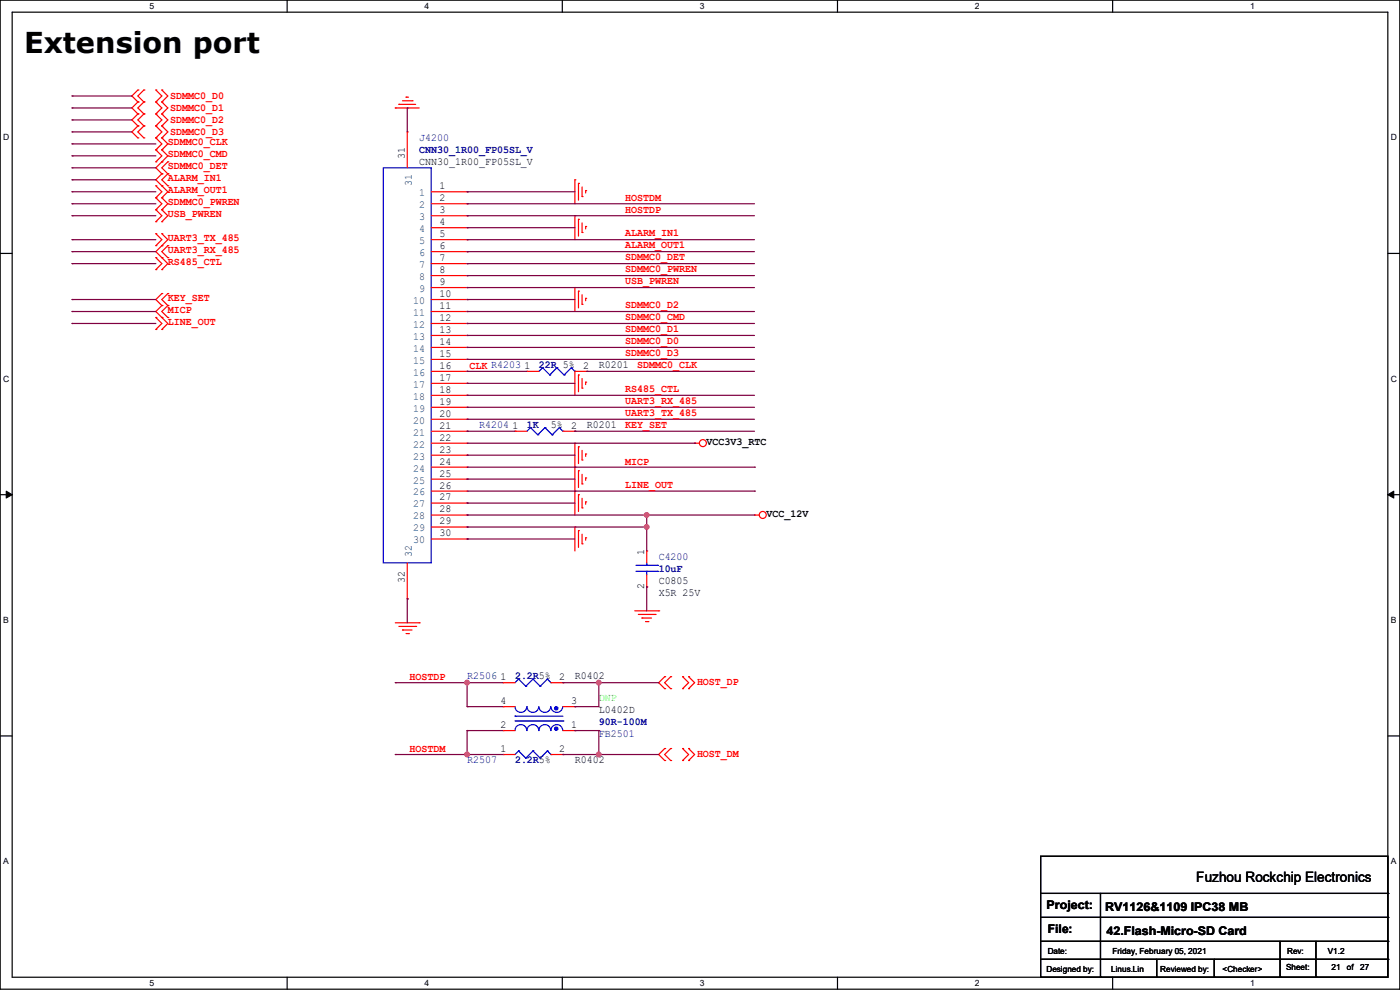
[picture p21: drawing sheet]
<svg xmlns="http://www.w3.org/2000/svg" width="297mm" height="210mm" viewBox="0 0 297 210" stroke-linecap="round" stroke-linejoin="round" font-family="sans-serif">
<defs><g id="words">
<text font-size="6.1" x="5.1" y="11.2">Extension port</text>
<text font-size="3" x="253.8" y="187.2">Fuzhou Rockchip Electronics</text>
<g font-size="2.5">
<text x="222" y="192.9">Project:</text>
<text x="222.3" y="198">File:</text>
<text x="234.5" y="193.2">RV1126&amp;1109 IPC38 MB</text>
<text x="234.7" y="198.2">42.Flash-Micro-SD Card</text>
</g>
<g font-size="2.3" fill="#f00">
<text x="36.1" y="21">SDMMC0_D0</text>
<text x="36.1" y="23.5">SDMMC0_D1</text>
<text x="36.1" y="26">SDMMC0_D2</text>
<text x="36.1" y="28.6">SDMMC0_D3</text>
<text x="35.6" y="30.9">SDMMC0_CLK</text>
<text x="35.6" y="33.4">SDMMC0_CMD</text>
<text x="35.6" y="35.9">SDMMC0_DET</text>
<text x="35.6" y="38.5">ALARM_IN1</text>
<text x="35.6" y="41">ALARM_OUT1</text>
<text x="35.6" y="46.1">USB_PWREN</text>
<text x="35.6" y="43.6">SDMMC0_PWREN</text>
<text x="132.6" y="42.7">HOSTDM</text>
<text x="132.6" y="45.3">HOSTDP</text>
<text x="35.6" y="51.2">UART3_TX_485</text>
<text x="35.6" y="53.7">UART3_RX_485</text>
<text x="132.6" y="50.1">ALARM_IN1</text>
<text x="132.6" y="52.7">ALARM_OUT1</text>
<text x="35.6" y="56.3">RS485_CTL</text>
<text x="132.6" y="55.2">SDMMC0_DET</text>
<text x="132.6" y="57.7">SDMMC0_PWREN</text>
<text x="35.6" y="63.9">KEY_SET</text>
<text x="132.6" y="60.3">USB_PWREN</text>
<text x="132.6" y="65.4">SDMMC0_D2</text>
<text x="35.6" y="66.4">MICP</text>
<text x="35.6" y="69">LINE_OUT</text>
<text x="132.6" y="67.9">SDMMC0_CMD</text>
<text x="132.6" y="70.4">SDMMC0_D1</text>
<text x="132.6" y="73">SDMMC0_D0</text>
<text x="132.6" y="75.5">SDMMC0_D3</text>
<text x="99.6" y="78.3">CLK R4203</text>
<text x="132.6" y="83.1">RS485_CTL</text>
<text x="135.2" y="78.1">SDMMC0_CLK</text>
<text x="132.6" y="85.7">UART3_RX_485</text>
<text x="132.6" y="88.2">UART3_TX_485</text>
<text x="132.6" y="90.8">KEY_SET</text>
<text x="132.6" y="98.6">MICP</text>
<text x="132.6" y="103.5">LINE_OUT</text>
<text x="86.9" y="144.3">HOSTDP</text>
<text x="147.9" y="145.4">HOST_DP</text>
<text x="86.9" y="159.6">HOSTDM</text>
<text x="147.9" y="160.7">HOST_DM</text>
</g>
<g font-size="2.3" fill="#000080">
<text x="88.9" y="29.8">J4200</text>
<text x="88.9" y="32.4">CNN30_1R00_FP05SL_V</text>
<text x="114.3" y="78.1">22R 5%</text>
<text x="101.6" y="90.8">R4204</text>
<text x="111.8" y="90.8">1K</text>
<text x="139.7" y="118.7">C4200</text>
<text x="139.7" y="121.3">10uF</text>
<text x="99.1" y="144.1">R2506</text>
<text x="109.3" y="144.1">2.2R5%</text>
<text x="127" y="153.8">90R-100M</text>
<text x="99.1" y="161.9">R2507</text>
<text x="109.3" y="161.9">2.2R5%</text>
<text x="127" y="156.3">FB2501</text>
</g>
<g font-size="2.3">
<text x="85.9" y="33.8" transform="rotate(-90 85.9 33.8)">31</text>
<text x="88.9" y="34.9">CNN30_1R00_FP05SL_V</text>
<text x="93.3" y="40.1">1</text>
<text x="93.3" y="42.7">2</text>
<text x="93.3" y="45.2">3</text>
<text x="93.3" y="47.8">4</text>
<text x="93.3" y="50.3">5</text>
<text x="93.3" y="52.8">6</text>
<text x="93.3" y="55.4">7</text>
<text x="93.3" y="57.9">8</text>
<text x="93.3" y="60.5">9</text>
<text x="93.3" y="63">10</text>
<text x="93.3" y="65.5">11</text>
<text x="93.3" y="68.1">12</text>
<text x="93.3" y="70.6">13</text>
<text x="93.3" y="73.2">14</text>
<text x="93.3" y="75.7">15</text>
<text x="93.3" y="78.2">16</text>
<text x="93.3" y="80.8">17</text>
<text x="93.3" y="83.3">18</text>
<text x="111.3" y="78.2">1</text>
<text x="123.7" y="78.2">2</text>
<text x="127" y="78.1">R0201</text>
<text x="93.3" y="85.9">19</text>
<text x="93.3" y="88.4">20</text>
<text x="93.3" y="90.9">21</text>
<text x="93.3" y="93.5">22</text>
<text x="108.8" y="90.9">1</text>
<text x="116.9" y="90.8">5%</text>
<text x="121.2" y="90.9">2</text>
<text x="124.5" y="90.8">R0201</text>
<text x="149.9" y="94.4">VCC3V3_RTC</text>
<text x="93.3" y="101.1">25</text>
<text x="93.3" y="96">23</text>
<text x="93.3" y="98.6">24</text>
<text x="93.3" y="103.6">26</text>
<text x="93.3" y="106.2">27</text>
<text x="93.3" y="108.7">28</text>
<text x="93.3" y="111.3">29</text>
<text x="93.3" y="113.8">30</text>
<text x="162.6" y="109.6">VCC_12V</text>
<text x="136.7" y="117.6" transform="rotate(-90 136.7 117.6)">1</text>
<text x="85.9" y="123.7" transform="rotate(-90 85.9 123.7)">32</text>
<text x="136.7" y="125" transform="rotate(-90 136.7 125)">2</text>
<text x="139.7" y="123.8">C0805</text>
<text x="139.7" y="126.4">X5R 25V</text>
<text x="106.2" y="149.4">4</text>
<text x="106.2" y="144.3">1</text>
<text x="118.7" y="144.3">2</text>
<text x="121.2" y="149.4">3</text>
<text x="122" y="144.1">R0402</text>
<text x="106.2" y="154.4">2</text>
<text x="121.2" y="154.4">1</text>
<text x="127" y="151.3">L0402D</text>
<text x="106.2" y="159.5">1</text>
<text x="118.7" y="159.5">2</text>
<text x="122" y="161.9">R0402</text>
</g>
<g font-size="2.3" fill="#004080">
<text x="87.4" y="39.4" transform="rotate(-90 87.4 39.4)">31</text>
<text x="88.9" y="41.6">1</text>
<text x="88.9" y="44.2">2</text>
<text x="88.9" y="46.7">3</text>
<text x="88.9" y="49.2">4</text>
<text x="88.9" y="51.8">5</text>
<text x="88.9" y="54.3">6</text>
<text x="88.9" y="56.9">7</text>
<text x="88.9" y="59.4">8</text>
<text x="87.7" y="64.5">10</text>
<text x="88.9" y="61.9">9</text>
<text x="87.7" y="67">11</text>
<text x="87.7" y="69.6">12</text>
<text x="87.7" y="72.1">13</text>
<text x="87.7" y="74.6">14</text>
<text x="87.7" y="77.2">15</text>
<text x="87.7" y="79.7">16</text>
<text x="87.7" y="82.3">17</text>
<text x="87.7" y="84.8">18</text>
<text x="87.7" y="87.3">19</text>
<text x="87.7" y="89.9">20</text>
<text x="87.7" y="92.4">21</text>
<text x="87.7" y="95">22</text>
<text x="87.7" y="97.5">23</text>
<text x="87.7" y="100">24</text>
<text x="87.7" y="102.6">25</text>
<text x="87.7" y="105.1">26</text>
<text x="87.7" y="107.7">27</text>
<text x="87.7" y="110.2">28</text>
<text x="87.7" y="112.7">29</text>
<text x="87.4" y="118.2" transform="rotate(-90 87.4 118.2)">32</text>
<text x="87.7" y="115.3">30</text>
</g>
<text font-size="2.3" fill="#0f0" x="127" y="148.7">DNP</text>
<g font-size="1.8">
<text x="31.7" y="1.9">5</text>
<text x="90.1" y="1.9">4</text>
<text x="148.5" y="1.9">3</text>
<text x="206.8" y="1.9">2</text>
<text x="265.2" y="1.9">1</text>
<text x=".7" y="29.8">D</text>
<text x="295.1" y="29.8">D</text>
<text x=".7" y="80.9">C</text>
<text x="295.1" y="80.9">C</text>
<text x=".7" y="132.1">B</text>
<text x="295.1" y="132.1">B</text>
<text x=".7" y="183.3">A</text>
<text x="295.1" y="183.3">A</text>
<text x="222.3" y="202.3">Date:</text>
<text x="236" y="202.3">Friday, February 05, 2021</text>
<text x="273.1" y="202.3">Rev:</text>
<text x="281.7" y="202.3">V1.2</text>
<text x="31.7" y="209.2">5</text>
<text x="90.1" y="209.2">4</text>
<text x="148.5" y="209.2">3</text>
<text x="206.8" y="209.2">2</text>
<text x="222" y="206.1">Designed by:</text>
<text x="235.7" y="206.1">Linus.Lin</text>
<text x="246.2" y="206.1">Reviewed by:</text>
<text x="259.4" y="206.1">&lt;Checker&gt;</text>
<text x="265.2" y="209.2">1</text>
<text x="272.8" y="205.9">Sheet:</text>
<text x="282.5" y="205.9">21</text>
<text x="285.7" y="205.9">of</text>
<text x="288.6" y="205.9">27</text>
</g>
</g></defs>
<path d="M0 0h297v209.8h-297zM2.6 2.6h291.8v204.7h-291.8z" fill="none" stroke="#000" stroke-width=".25"/>
<g fill="#fff">
<path d="M31.7 .3h1v2h-1z"/>
<path d="M31.7 207.6h1v1.9h-1z"/>
</g>
<path d="M60.9 0v2.6M60.9 207.3v2.5" fill="none" stroke="#000" stroke-width=".25"/>
<g fill="#fff">
<path d="M90.1 .3h1v2h-1z"/>
<path d="M90.1 207.6h1v1.9h-1z"/>
</g>
<path d="M119.3 0v2.6M119.3 207.3v2.5" fill="none" stroke="#000" stroke-width=".25"/>
<g fill="#fff">
<path d="M148.5 .3h.9v2h-.9z"/>
<path d="M148.5 207.6h.9v1.9h-.9z"/>
</g>
<path d="M177.7 0v2.6M177.7 207.3v2.5" fill="none" stroke="#000" stroke-width=".25"/>
<g fill="#fff">
<path d="M206.8 .3h1v2h-1z"/>
<path d="M206.8 207.6h1v1.9h-1z"/>
</g>
<path d="M236.1 0v2.6M236.1 207.3v2.5" fill="none" stroke="#000" stroke-width=".25"/>
<g fill="#fff">
<path d="M265.2 .3h1v2h-1z"/>
<path d="M265.2 207.6h1v1.9h-1z"/>
<path d="M.7 28.2h1.2v1.9h-1.2z"/>
<path d="M295.1 28.2h1.2v1.9h-1.2z"/>
<path d="M.7 79.3h1.2v2h-1.2z"/>
<path d="M295.1 79.3h1.2v2h-1.2z"/>
</g>
<path d="M0 53.8h2.6M294.4 53.8h2.6" fill="none" stroke="#000" stroke-width=".25"/>
<g fill="#fff">
<path d="M.7 130.5h1.2v2h-1.2z"/>
<path d="M295.1 130.5h1.1v2h-1.1z"/>
</g>
<path d="M0 104.9h2.6M294.4 104.9h2.6" fill="none" stroke="#000" stroke-width=".25"/>
<path d="M1.3 104.2l1.3 .7-1.3 .8zM294.4 104.9l1.3-.7v1.5z" fill="#000" stroke="#000" stroke-width=".21"/>
<g fill="#fff">
<path d="M.7 181.7h1.2v2h-1.2z"/>
<path d="M295.1 181.7h1.1v2h-1.1z"/>
</g>
<g fill="none" stroke="#000" stroke-width=".25">
<path d="M0 156.1h2.6M294.4 156.1h2.6M220.8 181.7h73.6v25.6h-73.6zM220.8 189.5h73.6M220.8 194.6h73.6M220.8 199.7h73.6M233.5 189.5v17.8M271.6 199.7v7.6M279.2 199.7v7.6M294.4 189.5h.1M294.4 194.6h.1M294.4 199.7h.1"/>
<path d="M220.8 203.5h73.6M233.5 207.3h.1M245.4 207.3h.1M245.4 203.5v3.8M257.6 207.3h.1M257.6 203.5v3.8M271.6 207.3h.1M279.2 207.3h.1M294.4 203.5h.1"/>
</g>
<g fill="none" stroke="#f00" stroke-width=".25">
<path d="M29.3 19.1h.1M29.3 19.1l-1.3 1.3 1.3 1.2M30.5 19.1h.1M30.5 19.1l-1.2 1.3 1.2 1.2M33.1 19.1h.1M33.1 19.1l1.2 1.3-1.2 1.2M34.3 19.1h.1M34.3 19.1l1.3 1.3-1.3 1.2M29.3 21.6h.1M29.3 24.2h.1M29.3 26.7h.1M29.3 29.3h.1"/>
<path d="M29.3 21.6l-1.3 1.3 1.3 1.3M29.3 24.2l-1.3 1.2 1.3 1.3M29.3 26.7l-1.3 1.3 1.3 1.3M30.5 21.6h.1M30.5 24.2h.1M30.5 26.7h.1M30.5 29.3h.1M30.5 24.2l-1.2 1.2 1.2 1.3M30.5 26.7l-1.2 1.3 1.2 1.3M30.5 21.6l-1.2 1.3 1.2 1.3M33.1 31.8h.1M33.1 29.3h.1"/>
<path d="M33.1 34.3h.1M33.1 21.6h.1M33.1 24.2h.1M33.1 26.7h.1M33.1 39.4h.1M33.1 29.3l1.2 1.2-1.2 1.3M33.1 31.8l1.2 1.3-1.2 1.2M33.1 26.7l1.2 1.3-1.2 1.3M33.1 21.6l1.2 1.3-1.2 1.3M33.1 24.2l1.2 1.2-1.2 1.3M33.1 39.4l1.2 1.3-1.2 1.3M34.3 31.8h.1"/>
<path d="M34.3 29.3h.1M34.3 34.3h.1M34.3 36.9h.1M34.3 21.6h.1M34.3 24.2h.1M34.3 26.7h.1M34.3 39.4h.1M34.3 29.3l1.3 1.2-1.3 1.3M34.3 31.8l1.3 1.3-2.5 2.5 1.2 1.3M34.3 21.6l1.3 1.3-1.3 1.3M34.3 24.2l1.3 1.2-1.3 1.3M34.3 26.7l1.3 1.3-1.3 1.3"/>
<path d="M34.3 36.9l-1.2 1.2 2.5 2.6-1.3 1.3M35.6 36.9h.1M35.6 34.3h.1M35.6 39.4h.1M35.6 34.3l-1.3 1.3 1.3 1.3M35.6 36.9l-1.3 1.2 1.3 1.3M83.9 22.9h.1M83.9 22.9h5M84.6 22.1h.1M84.6 22.1h3.6M85.4 21.4h2M86.1 20.6h.1"/>
<path d="M86.1 20.6h.6M86.4 28h.1M86.4 28v7.6M87.4 21.4h.1M122 38.1h.1M122 38.1v5.1M122.7 38.9h.1M122.7 38.9v3.6M123.5 39.7v2M33.1 47h.1M33.1 44.5h.1M33.1 52.1h.1"/>
<path d="M33.1 49.6h.1M33.1 57.2h.1M33.1 54.7h.1M33.1 42h.1M33.1 44.5l1.2 1.3-1.2 1.2M33.1 49.6l1.2 1.2-1.2 1.3M33.1 54.7l1.2 1.2-1.2 1.3M33.1 42l1.2 1.2-1.2 1.3M34.3 47h.1M34.3 44.5h.1M34.3 52.1h.1M34.3 49.6h.1"/>
<path d="M34.3 57.2h.1M34.3 54.7h.1M34.3 42h.1M34.3 44.5l1.3 1.3-1.3 1.2M34.3 49.6l1.3 1.2-2.5 2.6 2.5 2.5-1.3 1.3M34.3 42l1.3 1.2-1.3 1.3M35.6 54.7h.1M35.6 52.1h.1M35.6 52.1l-1.3 1.3 1.3 1.3M91.5 40.7h7.6M91.5 43.2h7.6M91.5 45.8h7.6"/>
<path d="M91.5 48.3h7.6M91.5 50.8h7.6M91.5 53.4h7.6M91.5 55.9h7.6M91.5 58.5h7.6M99.1 40.7h.1M99.1 43.2h.1M99.1 45.8h.1M99.1 48.3h.1M99.1 50.8h.1M99.1 53.4h.1M99.1 55.9h.1"/>
<path d="M99.1 58.5h.1M122 45.8h.1M122 45.8v5M122.7 46.5h.1M122.7 46.5v3.6M123.5 49.3h.1M123.5 41.7h.1M123.5 47.3v2M124.2 48h.1M124.2 40.4h.1M124.2 40.4v.5M124.2 48v.6"/>
<path d="M33.1 69.9h.1M33.1 67.4h.1M33.1 67.4l1.2 1.2-1.2 1.3M34.3 62.3h.1M34.3 64.8h.1M34.3 67.4h.1M34.3 69.9h.1M34.3 62.3l-1.2 1.2 1.2 1.3M34.3 64.8l-1.2 1.3 2.5 2.5-1.3 1.3M35.6 64.8h.1M35.6 62.3h.1M35.6 67.4h.1"/>
<path d="M35.6 62.3l-1.3 1.2 1.3 1.3M35.6 64.8l-1.3 1.3 1.3 1.3M91.5 61h7.6M91.5 63.5h7.6M91.5 66.1h7.6M91.5 68.6h7.6M91.5 71.2h7.6M91.5 73.7h7.6M91.5 76.2h7.6M91.5 78.8h7.6M99.1 61h.1M99.1 63.5h.1"/>
<path d="M99.1 66.1h.1M99.1 68.6h.1M99.1 71.2h.1M99.1 73.7h.1M99.1 76.2h.1M99.1 78.8h.1M111.8 78.8h.1M111.8 78.8h2.5M122 61h.1M122 78.8h.1M122 61v5.1M122 78.8v5.1"/>
<path d="M122 78.8h2.5M122.7 61.8h.1M122.7 79.5h.1M122.7 61.8v3.5M122.7 79.5v3.6M123.5 64.6h.1M123.5 62.5v2.1M124.2 63.3h.1M124.2 63.3v.5M124.5 78.8h.1M91.5 94h7.6M91.5 81.3h7.6"/>
<path d="M91.5 83.9h7.6M91.5 86.4h7.6M91.5 88.9h7.6M91.5 91.5h7.6M91.5 96.6h7.6M91.5 99.1h7.6M99.1 81.3h.1M99.1 83.9h.1M99.1 86.4h.1M99.1 88.9h.1M99.1 91.5h.1M99.1 94h.1"/>
<path d="M99.1 96.6h.1M99.1 99.1h.1M109.3 91.5h.1M109.3 91.5h2.5M119.4 91.5h2.6M122 99.1h.1M122 94h.1M122 91.5h.1M122 94v15.3M122.7 99.9h.1M122.7 94.8h.1M122.7 94.8v3.5"/>
<path d="M122.7 99.9v3.5M123.5 82.3h.1M123.5 97.6h.1M123.5 80.3v2M123.5 95.5v2.1M124.2 81.1h.1M124.2 96.3h.1M124.2 81.1v.5M124.2 96.3v.5M147.4 94h.1M147.4 94h1M86.4 119.4v7.6"/>
<path d="M91.5 109.3h7.6M91.5 101.6h7.6M91.5 104.2h7.6M91.5 106.7h7.6M91.5 111.8h7.6M91.5 114.3h7.6M99.1 101.6h.1M99.1 104.2h.1M99.1 106.7h.1M99.1 109.3h.1M99.1 111.8h.1M99.1 114.3h.1"/>
<path d="M122 111.8h.1M122 104.2h.1M122 111.8v5.1M122.7 112.6h.1M122.7 104.9h.1M122.7 104.9v3.6M122.7 112.6v3.5M123.5 115.4h.1M123.5 107.7h.1M123.5 102.7h.1M123.5 100.6v2.1M123.5 105.7v2"/>
<path d="M123.5 113.3v2.1M124.2 114.1h.1M124.2 106.5h.1M124.2 101.4h.1M124.2 101.4v.5M124.2 106.5v.5M124.2 114.1v.5M137.2 116.9h.1M137.2 116.9v2.5M160.1 109.3h.1M160.1 109.3h1M83.9 132.1h5"/>
<path d="M84.6 132.9h3.6M85.4 133.6h.1M85.4 133.6h2M86.1 134.4h.6M86.4 127h.1M86.7 134.4h.1M88.2 132.9h.1M88.9 132.1h.1M134.7 129.6h5M135.4 130.3h3.6M136.2 131.1h.1M136.2 131.1h2"/>
<path d="M136.9 131.9h.6M137.2 124.5h.1M137.2 122v2.5M137.5 131.9h.1M139 130.3h.1M139.7 129.6h.1M106.7 155h.1M106.7 149.9h.1M106.7 144.8h.1M106.7 155h2.6M106.7 149.9h2.6M106.7 144.8h2.6"/>
<path d="M116.9 144.8h2.5M119.4 144.8h.1M119.4 155h2.6M119.4 149.9h2.6M122 155h.1M122 149.9h.1M141 158.8h.1M141 143.6h.1M141 146.1h.1M141 158.8l-1.3 1.3 1.3 1.2M141 143.6l-1.3 1.2 1.3 1.3M142.3 158.8h.1"/>
<path d="M142.3 146.1h.1M142.3 143.6h.1M142.3 158.8l-1.3 1.3 1.3 1.2M142.3 143.6l-1.3 1.2 1.3 1.3M144.8 158.8h.1M144.8 146.1h.1M144.8 143.6h.1M144.8 158.8l1.3 1.3-1.3 1.2M144.8 143.6l1.3 1.2-1.3 1.3M146.1 158.8h.1M146.1 146.1h.1M146.1 143.6h.1"/>
<path d="M146.1 158.8l1.3 1.3-1.3 1.2M146.1 143.6l1.3 1.2-1.3 1.3M106.7 160.1h.1M106.7 160.1h2.6M116.9 160.1h2.5M119.4 160.1h.1M141 161.3h.1M142.3 161.3h.1M144.8 161.3h.1M146.1 161.3h.1"/>
<circle cx="149.1" cy="94" r=".74"/>
<circle cx="161.8" cy="109.2" r=".74"/>
</g>
<g fill="none" stroke="#00f" stroke-width=".25">
<path d="M81.3 35.6h10.2v83.8h-10.2zM115.1 78h.1M115.1 78l-.8 .8M115.1 78l1.5 1.5M116.6 79.5h.1M118.2 78h.1M118.2 78l-1.6 1.5M118.2 78l1.5 1.5M119.7 79.5h.1M121.2 78h.1M121.2 78l-1.5 1.5M121.2 78l.8 .8"/>
<path d="M122 78.8h.1M112.6 90.7h.1M112.6 90.7l-.8 .8M112.6 90.7l1.5 1.5M114.1 92.2h.1M115.6 90.7h.1M115.6 90.7l-1.5 1.5M115.6 90.7l1.5 1.5M117.1 92.2h.1M118.7 90.7h.1M118.7 90.7l-1.6 1.5M118.7 90.7l.7 .8"/>
<path d="M119.4 91.5h.1M134.9 119.9h4.6M137.2 119.9h.1M137.2 119.4v.5M139.5 119.9h.1M134.9 121.2h4.6M137.2 121.2h.1M137.2 121.2v.8M139.5 121.2h.1M109.3 149.9a1.25 1.25 0 0 0 1.2 1.2 1.25 1.25 0 0 0 1.3-1.2M109.3 151.9h.1M109.3 151.9h10.1"/>
<path d="M109.3 153h10.1M110 144.1h.1M110 159.3h.1M110 144.1l-.7 .7M110 144.1l1.5 1.5M110 159.3l-.7 .8M110 159.3l1.5 1.5M111.5 145.6h.1M111.8 155a1.25 1.25 0 0 0-1.3-1.3 1.25 1.25 0 0 0-1.2 1.3M111.8 149.9a1.25 1.25 0 0 0 1.3 1.2 1.25 1.25 0 0 0 1.2-1.2M113.1 144.1h.1M113.1 159.3h.1"/>
<path d="M113.1 144.1l-1.6 1.5M113.1 144.1l1.5 1.5M113.1 159.3l-1.6 1.5M113.1 159.3l1.5 1.5M114.3 155a1.25 1.25 0 0 0-1.2-1.3 1.25 1.25 0 0 0-1.3 1.3M114.3 149.9a1.25 1.25 0 0 0 1.3 1.2 1.25 1.25 0 0 0 1.2-1.2M114.6 145.6h.1M116.1 144.1h.1M116.1 159.3h.1M116.1 144.1l-1.5 1.5M116.1 144.1l.8 .7M116.1 159.3l-1.5 1.5"/>
<path d="M116.1 159.3l.8 .8M116.8 155a1.25 1.25 0 0 0-1.2-1.3 1.25 1.25 0 0 0-1.3 1.3M116.9 149.9a1.25 1.25 0 0 0 1.2 1.2 1.25 1.25 0 0 0 1.3-1.2M116.9 144.8h.1M119.4 155a1.25 1.25 0 0 0-1.3-1.3 1.25 1.25 0 0 0-1.2 1.3M119.4 153h.1M111.5 160.8h.1M114.6 160.8h.1M116.9 160.1h.1"/>
</g>
<g fill="#00f" stroke="#00f" stroke-width=".25">
<circle cx="118" cy="154.6" r=".36"/>
<circle cx="118" cy="150.3" r=".36"/>
</g>
<g fill="none" stroke="#800040" stroke-width=".25">
<path d="M15.3 30.5h.1M15.3 33.1h.1M15.3 35.6h.1M15.3 25.4h.1M15.3 28h.1M15.3 20.4h.1M15.3 22.9h.1M15.3 38.1h.1M15.3 30.5h17.8M15.3 33.1h17.8M15.3 35.6h17.8M15.3 25.4h12.7"/>
<path d="M15.3 28h12.7M15.3 20.4h12.7M15.3 22.9h12.7M15.3 38.1h17.8M86.4 22.9h.1M86.4 22.9v5.1M15.3 40.7h.1M15.3 43.2h.1M15.3 45.8h.1M15.3 50.8h.1M15.3 53.4h.1M15.3 55.9h.1"/>
<path d="M15.3 40.7h17.8M15.3 43.2h17.8M15.3 45.8h17.8M15.3 50.8h17.8M15.3 53.4h17.8M15.3 55.9h17.8M99.1 43.2h.1M99.1 45.8h.1M99.1 48.3h.1M99.1 55.9h.1M99.1 40.7h.1M99.1 50.8h.1"/>
<path d="M99.1 53.4h.1M99.1 58.5h.1M99.1 40.7h22.9M99.1 43.2h61M99.1 45.8h61M99.1 50.8h61M99.1 53.4h61M99.1 55.9h61M99.1 48.3h22.9M99.1 58.5h61M15.3 63.5h.1M15.3 66.1h.1"/>
<path d="M15.3 68.6h.1M15.3 68.6h17.8M15.3 66.1h17.8M15.3 63.5h17.8M99.1 68.6h.1M99.1 78.8h.1M99.1 61h.1M99.1 66.1h.1M99.1 63.5h.1M99.1 71.2h.1M99.1 73.7h.1M99.1 76.2h.1"/>
<path d="M99.1 68.6h61M99.1 78.8h12.7M99.1 61h61M99.1 66.1h61M99.1 63.5h22.9M99.1 71.2h61M99.1 73.7h61M99.1 76.2h61M124.5 78.8h.1M124.5 78.8h35.6M99.1 86.4h.1M99.1 83.9h.1"/>
<path d="M99.1 88.9h.1M99.1 81.3h.1M99.1 96.6h.1M99.1 91.5h.1M99.1 86.4h61M99.1 83.9h61M99.1 88.9h61M99.1 81.3h22.9M99.1 91.5h10.2M99.1 96.6h22.9M99.1 94h48.3M99.1 99.1h61"/>
<path d="M122 91.5h.1M122 91.5h38.1M147.4 94h.1M160.1 99.1h.1M99.1 114.3h.1M99.1 111.8h.1M99.1 109.3h.1M99.1 106.7h.1M99.1 101.6h.1M99.1 114.3h22.9M99.1 111.8h38.1M99.1 109.3h61"/>
<path d="M99.1 106.7h22.9M99.1 101.6h22.9M99.1 104.2h61M137.2 111.8h.1M137.2 109.3h.1M137.2 109.3v7.6M160.1 104.2h.1M86.4 127h.1M86.4 127v5.1M137.2 124.5h.1M137.2 124.5v5.1M83.9 144.8h.1"/>
<path d="M83.9 144.8h22.8M99.1 149.9h.1M99.1 144.8h.1M99.1 155h.1M99.1 149.9h7.6M99.1 144.8v5.1M99.1 155v5.1M99.1 155h7.6M119.4 144.8h.1M119.4 144.8h20.3M122 149.9h.1M122 155h.1"/>
<path d="M122 155h5M127 144.8h.1M127 155h.1M127 144.8v5.1h-5M127 155v5.1M83.9 160.1h.1M83.9 160.1h22.8M99.1 160.1h.1M119.4 160.1h.1M119.4 160.1h20.3M127 160.1h.1"/>
</g>
<g fill="#f0f" stroke="#f0f" stroke-width=".25">
<circle cx="127" cy="144.8" r=".49"/>
<circle cx="99.1" cy="160" r=".49"/>
<circle cx="127" cy="160" r=".49"/>
<circle cx="99.1" cy="144.8" r=".49"/>
<circle cx="137.2" cy="111.8" r=".49"/>
<circle cx="137.2" cy="109.2" r=".49"/>
</g>
<use href="#words"/>
</svg>
